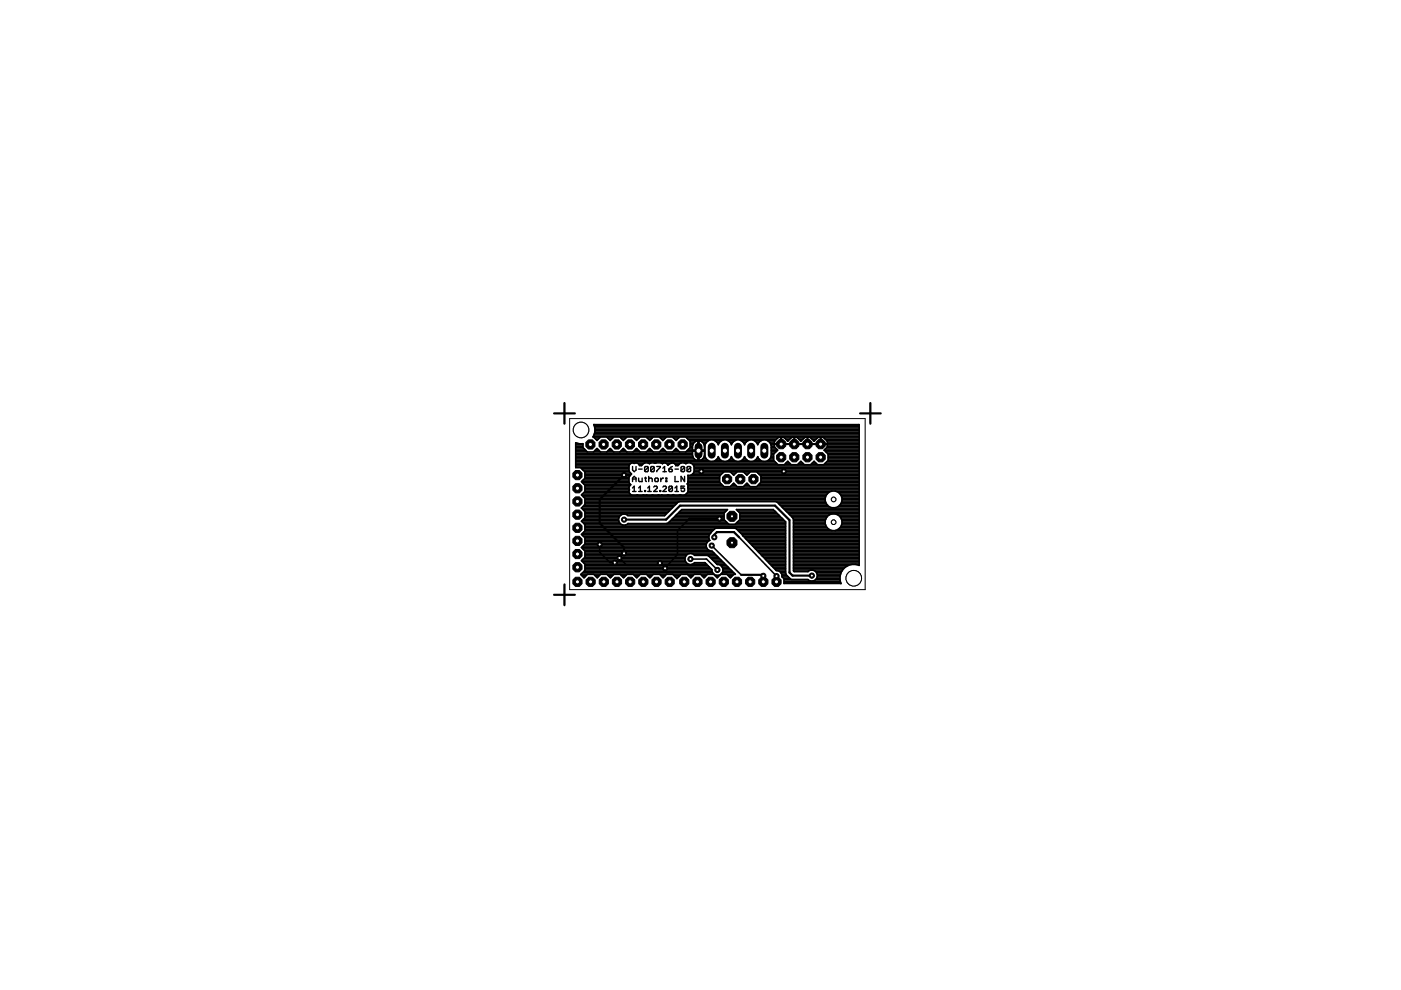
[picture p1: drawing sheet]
<svg xmlns="http://www.w3.org/2000/svg" width="297mm" height="210mm" viewBox="0 0 297 210" stroke-linecap="round" stroke-linejoin="round" font-family="sans-serif">
<g fill="none" stroke="#000" stroke-width=".3">
<path d="M134.1 98.9v.8l.4 .3 .4-.3v-.8M135.4 99.5h.7M137.4 99.1l-.2-.2h-.3l-.2 .2v.7M137.4 99.1v.7l-.2 .2h-.3l-.2-.2M137.4 99.1l-.7 .7M138.7 99.1l-.2-.2-.5 .2v.7M138.7 99.1v.7l-.2 .2-.5-.2M138.7 99.1l-.7 .7M139.3 98.9h.7l-.7 1.1M140.5 99.3l.4-.4v1.1M141.8 99.5h.6l.2 .3-.2 .2h-.4l-.2-.2zM142.6 98.9l-.8 .6"/>
<path d="M143.1 99.5h.7M145.1 99.1l-.2-.2-.5 .2v.7M145.1 99.1v.7l-.2 .2-.5-.2M145.1 99.1l-.7 .7M146.4 99.1l-.2-.2h-.3l-.2 .2v.7M146.4 99.1v.7l-.2 .2h-.3l-.2-.2M146.4 99.1l-.7 .7M134.1 102.1v-.7l.4-.4 .4 .4v.7M134.1 101.6h.8M134.1 103.5l.4-.4v1.1M134.1 104.2h.8M135.4 101.4v.5l.2 .2h.5v-.7"/>
<path d="M135.4 104.2h.7M135.4 103.5l.4-.4v1.1M136.7 104h.2v.2h-.2zM136.7 101.4h.4M136.9 101.2v.7l.2 .2M137.3 104.2h.8M137.3 103.5l.4-.4v1.1M137.5 101.6l.2-.2h.4l.2 .2v.5M137.5 101v1.1M138.6 103.3l.2-.2h.4l.2 .2v.2l-.8 .7h.8M139 101.4h.4l.2 .2v.3l-.2 .2h-.4l-.2-.2v-.3zM139.9 104h.2v.2h-.2z"/>
<path d="M140.1 101.4v.7M140.5 100h.8M140.5 103.3l.2-.2h.4l.2 .2v.2l-.8 .7h.8M140.7 101.4l-.6 .3M141.2 101.4h.2v.2h-.2zM141.2 101.9h.2v.2h-.2zM142.6 103.3l-.2-.2h-.4l-.2 .2v.7M142.6 103.3v.7l-.2 .2h-.4l-.2-.2M142.6 103.3l-.8 .7M143.1 101v1.1h.7M143.1 104.2h.7M143.1 103.5l.4-.4v1.1"/>
<path d="M145.1 101v1.1l-.7-1.1v1.1M145.1 103.1h-.7v.6l.4-.2 .3 .2v.3l-.2 .2h-.3l-.2-.2"/>
</g>
<g fill="none" stroke="#000" stroke-width=".34">
<path d="M122.1 93.9v5.2h1l.9 1v1.3l-.7 .7 .7 .8v1.3l-.7 .7 .7 .8v1.3l-.7 .7 .7 .8v1.3l-.7 .7 .7 .7v1.4l-.7 .7 .7 .7v1.4l-.7 .7M122.1 93.9h.1M122.1 99.1h11.2M122.1 98.8h11.2M122.1 98.5h11.4M122.1 98.2h11.8M122.1 97.9h42.2M122.1 97.6h25.6M122.1 97.3h25.1M122.1 97h24.9M122.1 96.7h24.8M122.1 96.4h24.7"/>
<path d="M122.1 96.1h24.7M122.1 95.8h2.4M122.1 95.5h2.1M122.1 95.2h1.8M122.1 94.9h1.5M122.1 94.6h1.5M122.1 94.3h1.5M122.1 94h.5M123.3 99.4h10M123.6 99.7h9.7M123.9 100h9.5M125.8 92.5h56.4"/>
<path d="M125.9 95.8h1.4M125.9 90a2.8 2.8 0 0 1-.2 2.6l.9 .8 .7-.8h1.3l.8 .8 .7-.8h1.3l.8 .8 .7-.8h1.3l.8 .8 .7-.8h1.3l.8 .8 .7-.8h1.3l.7 .8 .8-.8h1.3l.7 .8 .8-.8h1.3l.9 1v1.3l-.9 .9h-1.3l-.8-.7-.7 .7h-1.3l-.8-.7-.7 .7h-1.3l-.7-.7-.8 .7h-1.3l-.7-.7-.8 .7h-1.3l-.7-.7-.8 .7h-1.3l-.7-.7-.8 .7h-1.3l-.7-.7-.8 .7h-1.3l-.9-.9v-.8l-1.5-.2M125.9 90h.1M125.9 90h56.3v29.9M125.9 92.2h56.3M126 90.1h56.2M126 92.8h1.1M126 91.9h56.2M126 90.4h56.2M126.1 91.6h56.1M126.1 90.7h56.1M126.1 91.3h56.1"/>
<path d="M126.1 91h56.1M126.2 95.5h.8M126.3 93.1h.5M126.4 95.2h.3M128.7 95.8h1.4M128.8 92.8h1.1M128.9 95.5h.9M129.1 93.1h.5M129.2 95.2h.3M131.4 95.8h1.5M131.6 92.8h1.1M131.7 95.5h.9"/>
<path d="M131.9 93.1h.5M132 95.2h.3M133.5 98.5l-.2 1.3 .6 .7-.6 .7v1.1l.4 .5a.77 .77 0 0 0-.2 1 .74 .74 0 0 0 .5 1.2h10.4a1.23 1.23 0 0 0 1.4-.5M133.5 98.5a.7 .7 0 0 1 1-.2 .72 .72 0 0 1 1 .2M134.2 95.8h1.5M134.3 98.2h.3M134.4 92.8h1.1M134.5 95.5h.9M134.7 93.1h.5M134.8 95.2h.3M135.1 98.2h1.5M135.5 98.5l.1 .2h.4l.2-.2"/>
<path d="M135.5 98.5h.7M136.2 98.5l.5-.4 1 .2a1.19 1.19 0 0 1 1.2-.1l1.2-.1 .4 .2a.73 .73 0 0 1 1 .2M137 95.8h1.5M137.2 92.8h1.1M137.3 95.5h.9M137.5 98.2h.4M137.5 93.1h.5M137.6 95.2h.3M138.8 98.2h.2M139.8 95.8h1.5M140 92.8h1.1M140.1 95.5h.9"/>
<path d="M140.3 98.2h.4M140.3 93.1h.5M140.4 95.2h.3M141.2 98.2h1.1M141.5 98.5l.1 .1 .2-.2a1.04 1.04 0 0 1 1.4 0l.1 .3M141.5 98.5h.2M142.6 95.8h1.5M142.8 92.8h1.1M142.8 98.2h1.5M142.9 95.5h.9M143.1 93.1h.5M143.2 98.5h.7"/>
<path d="M143.2 95.2h.3M143.3 98.7h.5a1.3 1.3 0 0 1 1.6-.4l.3-.2a1.18 1.18 0 0 1 1.5 .8v1.1M143.3 98.7h.1M145.2 98.2h.4M145.4 95.8h1.4M145.6 92.8h19.3M145.7 95.5h2.3M145.9 93.1h18.7M146 95.2h.8M146.2 93.4h4M146.3 94.9h.5M146.3 94.6h.5"/>
<path d="M146.3 94.3h.6M146.3 94h.7M146.3 93.7h1M146.5 98.2h18.1M146.8 94.6a1.26 1.26 0 0 1 1.2-1.2v4.3a1.27 1.27 0 0 1-1.2-1.2v-.8h2.6l-.1 1.2-.7 .7M146.8 94.6v.8h2.6v-.8M146.9 98.5h18M147.1 98.8h35.1M147.2 100h35M147.2 100a1.07 1.07 0 0 1-1.3 .8v1.3M147.2 99.7h35M147.2 99.4h35"/>
<path d="M147.2 99.1h35M148 97.6h.2M148 97.3h.2M148 97h.2M148 96.7h.2M148 96.4h.2M148 96.1h.2M148 95.8h.2M148 95.2h.2M148 94.9h.2M148 94.6h.2M148 94.3h.2"/>
<path d="M148 94h.2M148 93.7h.2M148.2 95.5h1.2M148.5 97.6h1.6M148.9 93.7h.9M149 97.3h.8M149.2 94l-.4-.4-.6-.2v4.3l.4-.1M149.2 94l.2 .6M149.2 94h.4M149.2 97h.4M149.3 94.3h.2M149.4 96.7h.1"/>
<path d="M149.4 96.4h.1M149.4 96.1h.1M149.4 95.8h.1M149.4 95.2h.1M149.4 94.9h.1M149.4 94.6h.1M149.7 93.9a1.46 1.46 0 0 1 1.4-.7 1.46 1.46 0 0 1 1.2 1.1 1.43 1.43 0 0 1 1.4-1.1 1.43 1.43 0 0 1 1.4 1.1 1.45 1.45 0 0 1 1.4-1.1 1.45 1.45 0 0 1 1.4 1.1 1.45 1.45 0 0 1 1.4-1.1 1.45 1.45 0 0 1 1.4 1.1 1.47 1.47 0 0 1 1.4-1.1 1.47 1.47 0 0 1 1.4 1.2v2.3a1.48 1.48 0 0 1-1.4 1.2 1.48 1.48 0 0 1-1.4-1.1 1.46 1.46 0 0 1-1.4 1.1 1.46 1.46 0 0 1-1.4-1.1 1.46 1.46 0 0 1-1.4 1.1 1.46 1.46 0 0 1-1.4-1.1 1.44 1.44 0 0 1-1.4 1.1 1.44 1.44 0 0 1-1.4-1.1 1.48 1.48 0 0 1-1.5 1.1 1.48 1.48 0 0 1-1.4-1.2v-2.3zM151.6 93.4h1.4M151.7 97.6h1.1M151.9 93.7h.7M152 97.3h.5M152.2 94h.2"/>
<path d="M152.2 97h.2M154.3 93.4h1.5M154.5 97.6h1.1M154.7 93.7h.7M154.8 97.3h.5M155 94h.2M155 97h.2M157.1 93.4h1.5M157.3 97.6h1.1M157.5 93.7h.7M157.6 97.3h.5M157.8 94h.2"/>
<path d="M157.8 97h.1M159.9 93.4h1.5M160.1 97.6h1.1M160.3 93.7h.7M160.4 97.3h.5M160.5 94h.3M160.6 97h.1M162.7 93.4h1.6M162.9 97.6h1.1M163.1 93.7h1.1M163.2 97.3h.8M163.3 94h.9"/>
<path d="M163.4 97h.6M163.5 94.3h.7M163.5 96.7h.5M163.5 96.4h.5M163.5 96.1h.7M163.5 95.8h1M163.5 95.5h1.3M163.5 95.2h1.2M163.5 94.9h.9M163.5 94.6h.7M164 97.6v-1.3l.9-.9-.7-.7v-.5h1.4v-1.5h-.6l-.8 .9v.5h11.2v-.5l-.8-.9h-.5v1.5h1.3v.5l-.7 .7 .9 .9v1.3M164 97.6l1 .9h1.3l.7-.7 .7 .7h1.4l.7-.7 .7 .7h1.4l.7-.7 .7 .7h1.3l1-.9"/>
<path d="M165.6 94h.1M165.6 93.7h.1M165.6 93.4h.1M165.6 93.1h.1M165.6 92.8h.1M165.7 92.7h.5l.8 .9 .8-.9h.6v1.5h-2.7zM166.3 92.8h1.4M166.3 98.5h1.4M166.6 93.1h.8M166.6 98.2h.8M166.9 93.4h.2M166.9 97.9h.2"/>
<path d="M168.4 94h.1M168.4 93.7h.1M168.4 93.4h.1M168.4 93.1h.1M168.4 92.8h.1M168.5 92.7h.5l.8 .9 .8-.9h.6v1.5h-2.7zM169.1 92.8h1.4M169.1 98.5h1.4M169.4 93.1h.8M169.4 98.2h.8M169.7 93.4h.2M169.7 97.9h.2"/>
<path d="M171.2 94h.1M171.2 93.7h.1M171.2 93.4h.1M171.2 93.1h.1M171.2 92.8h.1M171.3 92.7h.5l.8 .9 .8-.9h.5v1.5h-2.6zM171.9 92.8h1.4M171.9 98.5h1.4M172.2 93.1h.8M172.2 98.2h.8M172.5 93.4h.2M172.5 97.9h.2"/>
<path d="M173.9 94h.2M173.9 93.7h.2M173.9 93.4h.2M173.9 93.1h.2M173.9 92.8h.2M174.7 92.8h7.5M174.7 98.5h7.5M174.8 95.5h7.4M175 95.2h7.2M175 93.1h7.2M175 98.2h7.2M175.1 95.8h7.1"/>
<path d="M175.3 94.9h6.9M175.3 93.4h6.9M175.3 97.9h6.9M175.4 96.1h6.8M175.4 94.6h6.8M175.4 94.3h6.8M175.4 94h6.8M175.4 93.7h6.8M175.6 97.6h6.6M175.6 97.3h6.6M175.6 97h6.6M175.6 96.7h6.6"/>
<path d="M175.6 96.4h6.6M123.3 116.1l.7 .7v1.3l-.7 .8 .7 .7M123.3 116.1h26.5M123.3 107.7h19.2M123.3 102.1h10M123.4 113.4h27M123.4 110.4h7.7M123.4 118.7h21.8M123.4 105.1h51.8M123.4 119h22M123.4 104.8h10.2M123.5 113.1h27.1"/>
<path d="M123.5 110.7h7.8M123.5 102.4h9.9M123.5 116.4h26.4M123.5 107.4h19.3M123.6 108h18.6M123.6 115.8h26.1M123.6 101.8h9.7M123.7 113.7h26.6M123.7 110.1h7.4M123.7 118.4h21.5M123.7 105.3h51.3M123.7 119.4h21.9"/>
<path d="M123.7 104.5h9.7M123.8 111h7.7M123.8 112.8h27M123.8 102.7h9.8M123.9 116.7h26.4M123.9 107.1h19.2M123.9 115.5h25.8M123.9 108.3h18M123.9 101.5h9.4M124 114h26.3M124 109.8h7.2M124 118.2h21.3"/>
<path d="M124 105.6h51M124 114.6h26.5a1.17 1.17 0 0 0-.8 1.3 1.17 1.17 0 0 0 1.3 .9l4.9 5h-3.1a1.17 1.17 0 0 0 .4-1.4 1.17 1.17 0 0 0-1.2-.7l-1.8-1.8-.3-.1h-2.6a1.16 1.16 0 0 0-1.6-.3M124 119.6v1.3l-.9 .9 .7 .7 .8-.7M124 119.7h22M124 108.9h17.3M124 112.5h27.1M124 120h26.1M124 117.9h21.4M124 117.6h21.7M124 117.3h27.4M124 117h27.1M124 115.2h25.8"/>
<path d="M124 114.9h26.1M124 114.3h26.3M124 112.2h27.4M124 111.9h42.6M124 111.6h42.6M124 111.3h8M124 109.5h7.3M124 109.2h7.6M124 108.6h17.6M124 106.8h19.4M124 106.5h19.7M124 106.2h51"/>
<path d="M124 105.9h51M124 104.2h9.3M124 103.9h9.4M124 103.5h9.3M124 103.3h9.4M124 103h9.5M124 101.2h9.4M124 100.9h9.5M124 100.6h9.8M124 100.3h9.7M127.1 115.4v1.7l2.2 2.2h1M131.1 110.4a1.17 1.17 0 0 0 2 .6h21.2"/>
<path d="M131.3 118.3l1.6 1.5h6.1l.9-.4M131.3 109.5a1.14 1.14 0 0 1 1.8-.2h7.8l2.8-2.8 .3-.1h20.5l.3 .1 3.3 3.3M131.3 109.5l-.2 .9M132.6 111.3h34M133 109.2h8M141.4 111l.3-.1 2.8-2.9h9.7l-.7 .8v1.4l1 .9h1.4l1-.9v-1.4l-.8-.8h7.9l2.6 2.6v11l.1 .3 1.2 1h3.4l.6 .3M141.9 110.7h12.2M142.2 110.4h11.6M142.5 110.1h11M142.8 109.8h10.7M143.1 109.5h10.4M143.4 109.2h10.1"/>
<path d="M143.7 108.9h9.8M144 108.6h9.7M144.3 108.3h9.7M145.4 117.9a1.17 1.17 0 0 0 .3 1.5 1.17 1.17 0 0 0 1.6-.1h2.2l1.4 1.5a1.18 1.18 0 0 0 1 1.2M145.5 104.8h29.9M145.7 102.6l.1 .1M145.7 102.6h.1M145.7 117.5l-.3 .4M145.8 102.7l.1 .2M145.8 104.5h29.9M145.8 102.7h7.2M145.9 102.3l-.2 .3"/>
<path d="M145.9 102.4h6.8M145.9 103.3l-.1 1.2M145.9 102.9v.4M145.9 104.2h30.4M145.9 103.9h36.3M145.9 103.5h36.3M145.9 103.3h36.3M145.9 103h7.4M145.9 101.8h6.7M145.9 101.5h6.7M145.9 101.2h6.7M145.9 100.9h6.7"/>
<path d="M145.9 102.1v.2M145.9 102.1h6.7M146.1 110.1l-2.5 2.4v5l-2.6 3M146.4 118.5h3.4l2.3 2.3M146.7 119.7h3.1M146.7 100.6h6.2M147 100.3h6.2M147.1 117.6h4.6M147.2 119.4h2.3M150.2 117.9h1.8M150.3 113.7l.4-.8 1.1-.9h4l.3 .1 8.5 8.9a1.11 1.11 0 0 1 1.2 1.3l.4 .4v1h12.1M150.3 113.7l.2 .9"/>
<path d="M150.5 118.2h1.8M150.8 118.4h1.8M150.9 115.7l6.2 6.2M151.1 118.7h1.8M151.4 119h1.8M151.7 119.4h1.8M152 119.7h1.8M152.6 100.9l.9-.9h1.3l.8 .8 .7-.8h1.3l.7 .8 .8-.8h1.3l.9 .9v1.4l-.9 .9h-1.3l-.8-.8-.7 .8h-1.3l-.7-.8-.8 .8h-1.3l-.9-.9zM152.9 120h1.2M155 103h1.1M155.1 100.3h.9M155.3 102.7h.5"/>
<path d="M155.4 100.6h.3M156 111h10.6M156.2 112.2h10.4M156.3 110.7h10.3M156.4 108.3h7.9M156.5 112.5h10.1M156.6 110.4h9.7M156.7 108.6h7.8M156.7 113.9l7.9 8.3M156.8 112.8h9.8M156.9 108.9h7.9M156.9 110.1h9.1"/>
<path d="M156.9 109.8h8.8M156.9 109.5h8.5M156.9 109.2h8.2M157.1 113.1h9.5M157.4 113.4h9.2M157.6 113.7h9M157.8 103h1.1M157.9 100.3h.9M157.9 114h8.7M158.1 102.7h.5M158.2 114.3h8.4M158.2 100.6h.3"/>
<path d="M158.5 114.6h8.1M158.7 114.9h7.9M159 115.2h7.6M159.3 115.5h7.3M159.6 115.8h7M159.9 116.1h6.7M160.2 116.4h6.4M160.4 116.7h6.2M160.6 103h21.6M160.7 100.3h21.5M160.7 117h5.9M160.9 102.7h21.3"/>
<path d="M161 100.6h21.2M161 117.3h5.6M161.2 102.4h21M161.3 100.9h20.9M161.3 117.6h5.3M161.3 102.1h20.9M161.3 101.8h20.9M161.3 101.5h20.9M161.3 101.2h20.9M161.6 117.9h5M161.9 118.2h4.7M162.2 118.4h4.4"/>
<path d="M162.5 118.7h4.1M162.7 119h3.9M163 119.4h3.6M163.3 119.7h3.3M163.6 120h3M164.8 106.5h10.3M165.1 106.8h10.1M165.4 107.1h10.1M165.7 107.4h10.1M166 107.7h16.2M166.3 108h15.9M166.6 108.3h15.6"/>
<path d="M166.9 108.6h15.3M167.2 108.9h15M167.5 109.2h8.2M167.8 109.5h7.6M168.1 109.8l.1 .3M168.1 109.8h7.1M168.2 119.7h14M168.2 114.6h14M168.2 111h6.8M168.2 110.1v10.9l.2 .2h2.9a1.18 1.18 0 0 1 1.9 .3 1.18 1.18 0 0 1-.9 1.7M168.2 112.5h14M168.2 120h11.5"/>
<path d="M168.2 119.4h14M168.2 119h14M168.2 118.7h14M168.2 118.4h14M168.2 118.2h14M168.2 117.9h14M168.2 117.6h14M168.2 117.3h14M168.2 117h14M168.2 116.7h14M168.2 116.4h14M168.2 116.1h14"/>
<path d="M168.2 115.8h14M168.2 115.5h14M168.2 115.2h14M168.2 114.9h14M168.2 114.3h14M168.2 114h14M168.2 113.7h14M168.2 113.4h14M168.2 113.1h14M168.2 112.8h14M168.2 112.2h7.5M168.2 111.9h7.2"/>
<path d="M168.2 111.6h7M168.2 111.3h6.8M168.2 110.7h6.8M168.2 110.4h6.8M168.2 110.1h6.9M175 106.2a1.81 1.81 0 0 1 1.7-2.1 1.81 1.81 0 0 1 1.8 2.1M175 106.2a1.81 1.81 0 0 0 1.7 1.5 1.81 1.81 0 0 0 1.8-1.5M175.7 109.2a1.81 1.81 0 0 0 0 3M175.7 112.2l.7 .3M176.4 108.9l-.7 .3M177.1 108.9l.6 .3M177.2 104.2h5"/>
<path d="M177.7 107.4h4.5M177.7 109.2a1.8 1.8 0 0 1 .8 1.9 1.8 1.8 0 0 1-1.4 1.4M177.7 109.2h4.5M177.8 112.2h4.4M177.8 104.5h4.4M178 107.1h4.2M178 109.5h4.2M178.1 111.9h4.1M178.1 104.8h4.1M178.3 106.8h3.9M178.3 111.6h3.9M178.3 109.8h3.9"/>
<path d="M178.3 105.1h3.9M178.4 106.5h3.8M178.4 111.3h3.8M178.4 110.1h3.8M178.4 105.3h3.8M178.5 111h3.7M178.5 110.7h3.7M178.5 110.4h3.7M178.5 106.2h3.7M178.5 105.9h3.7M178.5 105.6h3.7M180.6 119.7a2.99 2.99 0 0 0-2.3 1.8"/>
<path d="M181.4 119.7l.8 .2M182.2 119.9h.1M123.2 121.7h28.2M123.4 122h.9M123.5 121.4h27.6M123.7 122.3h.3M123.8 121.1h27.2M124 120.8h26.9M124 120.5h26.7M124 120.2h26.4M125.9 121.8l.7 .7 .8-.7M126.2 122h.9"/>
<path d="M126.4 122.3h.4M128.7 121.8l.7 .7 .8-.7M128.9 122h1M129.2 122.3h.4M131.5 121.8l.7 .7 .7-.7M131.7 122h1M132 122.3h.4M134.3 121.8l.7 .7 .7-.7M134.5 122h1M134.8 122.3h.4M137.1 121.8l.7 .7 .7-.7M137.3 122h1"/>
<path d="M137.6 122.3h.4M139.8 121.8l.8 .7 .7-.7M140.1 122h1M140.4 122.3h.4M142.6 121.8l.9 .9 .9-.9M142.9 122h1.3M143.2 122.3h.7M143.5 122.6h.1M145.7 121.8l.8 .7 .7-.7M146 122h1M146.3 122.3h.4M148.5 121.8l.8 .7 .7-.7"/>
<path d="M148.8 122h1M149.1 122.3h.4M151.3 121.8l.8 .7 .6-.7-.4 .2M151.6 122h.9M151.9 122.3h.4M153.1 121.4h2.5M153.1 120.2h1.3M153.2 121.1h2.1M153.2 120.5h1.5M153.3 120.8h1.7M154.1 121.8l.8 .7 .7-.7M154.4 122h.9"/>
<path d="M154.7 122.3h.3M163.9 120.2h2.7M164.2 120.5h2.4M164.5 120.8h2.1M165.2 121.1h1.4M165.6 121.4h1M165.7 121.7h.9M165.8 122h1.1M165.8 122.3h1.4M166.1 122.6h1.3M166.2 123.2h12M166.2 123.5h12"/>
<path d="M166.2 122.9h5.1M168.2 120.8h10.4M168.2 120.5h10.7M168.2 120.2h11M168.3 121.1h3.1M172.9 121.1h5.6M172.9 122.9h5.2M173.1 121.4h5.2M173.1 122.6h5M173.2 121.7h5M173.2 122.3h4.9M173.3 122h4.8"/>
<path d="M178.3 121.5l-.2 .7 .2 1.5M178.3 123.7h.1"/>
</g>
<path d="M132.3 100.7l-5.2 5.2v5l5.2 5.2v1.2M132.3 110.2h8.9l3-3h20.1l3.1 3.1v11.1l.6 .6h4.1M151.4 113.9v-.5l.6-.6h3.6l1.1 1.1M152.5 110l-6.4 .1M157.1 121.9h4.5l.2 .2" fill="none" stroke="#000" stroke-width=".47"/>
<circle cx="155.2" cy="115.1" r="1.15" fill="#000" stroke="#000" stroke-width=".21"/>
<circle cx="155.2" cy="115.1" r=".34" fill="#fff" stroke="#000" stroke-width=".21"/>
<circle cx="155.2" cy="109.5" r="1.15" fill="#000" stroke="#000" stroke-width=".21"/>
<circle cx="155.2" cy="109.5" r=".34" fill="#fff" stroke="#000" stroke-width=".21"/>
<circle cx="122.4" cy="120.3" r="1.05" fill="#000" stroke="#000" stroke-width=".21"/>
<circle cx="122.4" cy="120.3" r=".44" fill="#fff" stroke="#000" stroke-width=".21"/>
<circle cx="122.4" cy="117.5" r="1.05" fill="#000" stroke="#000" stroke-width=".21"/>
<circle cx="122.4" cy="117.5" r=".44" fill="#fff" stroke="#000" stroke-width=".21"/>
<circle cx="122.4" cy="114.7" r="1.05" fill="#000" stroke="#000" stroke-width=".21"/>
<circle cx="122.4" cy="114.7" r=".44" fill="#fff" stroke="#000" stroke-width=".21"/>
<circle cx="122.4" cy="111.9" r="1.05" fill="#000" stroke="#000" stroke-width=".21"/>
<circle cx="122.4" cy="111.9" r=".44" fill="#fff" stroke="#000" stroke-width=".21"/>
<circle cx="122.4" cy="109.1" r="1.05" fill="#000" stroke="#000" stroke-width=".21"/>
<circle cx="122.4" cy="109.1" r=".44" fill="#fff" stroke="#000" stroke-width=".21"/>
<circle cx="122.4" cy="106.3" r="1.05" fill="#000" stroke="#000" stroke-width=".21"/>
<circle cx="122.4" cy="106.3" r=".44" fill="#fff" stroke="#000" stroke-width=".21"/>
<circle cx="122.4" cy="103.5" r="1.05" fill="#000" stroke="#000" stroke-width=".21"/>
<circle cx="122.4" cy="103.5" r=".44" fill="#fff" stroke="#000" stroke-width=".21"/>
<circle cx="122.4" cy="100.7" r="1.05" fill="#000" stroke="#000" stroke-width=".21"/>
<circle cx="122.4" cy="100.7" r=".44" fill="#fff" stroke="#000" stroke-width=".21"/>
<circle cx="144.7" cy="94.2" r="1.05" fill="#000" stroke="#000" stroke-width=".21"/>
<circle cx="144.7" cy="94.2" r=".44" fill="#fff" stroke="#000" stroke-width=".21"/>
<circle cx="141.9" cy="94.2" r="1.05" fill="#000" stroke="#000" stroke-width=".21"/>
<circle cx="141.9" cy="94.2" r=".44" fill="#fff" stroke="#000" stroke-width=".21"/>
<circle cx="139.1" cy="94.2" r="1.05" fill="#000" stroke="#000" stroke-width=".21"/>
<circle cx="139.1" cy="94.2" r=".44" fill="#fff" stroke="#000" stroke-width=".21"/>
<circle cx="136.4" cy="94.2" r="1.05" fill="#000" stroke="#000" stroke-width=".21"/>
<circle cx="136.4" cy="94.2" r=".44" fill="#fff" stroke="#000" stroke-width=".21"/>
<circle cx="133.6" cy="94.2" r="1.05" fill="#000" stroke="#000" stroke-width=".21"/>
<circle cx="133.6" cy="94.2" r=".44" fill="#fff" stroke="#000" stroke-width=".21"/>
<circle cx="130.8" cy="94.2" r="1.05" fill="#000" stroke="#000" stroke-width=".21"/>
<circle cx="130.8" cy="94.2" r=".44" fill="#fff" stroke="#000" stroke-width=".21"/>
<circle cx="128" cy="94.2" r="1.05" fill="#000" stroke="#000" stroke-width=".21"/>
<circle cx="128" cy="94.2" r=".44" fill="#fff" stroke="#000" stroke-width=".21"/>
<circle cx="125.2" cy="94.2" r="1.05" fill="#000" stroke="#000" stroke-width=".21"/>
<circle cx="125.2" cy="94.2" r=".44" fill="#fff" stroke="#000" stroke-width=".21"/>
<circle cx="142" cy="123.4" r="1.05" fill="#000" stroke="#000" stroke-width=".21"/>
<circle cx="142" cy="123.4" r=".44" fill="#fff" stroke="#000" stroke-width=".21"/>
<circle cx="139.2" cy="123.4" r="1.05" fill="#000" stroke="#000" stroke-width=".21"/>
<circle cx="139.2" cy="123.4" r=".44" fill="#fff" stroke="#000" stroke-width=".21"/>
<circle cx="136.4" cy="123.4" r="1.05" fill="#000" stroke="#000" stroke-width=".21"/>
<circle cx="136.4" cy="123.4" r=".44" fill="#fff" stroke="#000" stroke-width=".21"/>
<circle cx="133.6" cy="123.4" r="1.05" fill="#000" stroke="#000" stroke-width=".21"/>
<circle cx="133.6" cy="123.4" r=".44" fill="#fff" stroke="#000" stroke-width=".21"/>
<circle cx="130.8" cy="123.4" r="1.05" fill="#000" stroke="#000" stroke-width=".21"/>
<circle cx="130.8" cy="123.4" r=".44" fill="#fff" stroke="#000" stroke-width=".21"/>
<circle cx="128" cy="123.4" r="1.05" fill="#000" stroke="#000" stroke-width=".21"/>
<circle cx="128" cy="123.4" r=".44" fill="#fff" stroke="#000" stroke-width=".21"/>
<circle cx="125.2" cy="123.4" r="1.05" fill="#000" stroke="#000" stroke-width=".21"/>
<circle cx="125.2" cy="123.4" r=".44" fill="#fff" stroke="#000" stroke-width=".21"/>
<circle cx="122.4" cy="123.4" r="1.05" fill="#000" stroke="#000" stroke-width=".21"/>
<circle cx="122.4" cy="123.4" r=".44" fill="#fff" stroke="#000" stroke-width=".21"/>
<circle cx="164.6" cy="123.4" r="1.05" fill="#000" stroke="#000" stroke-width=".21"/>
<circle cx="164.6" cy="123.4" r=".44" fill="#fff" stroke="#000" stroke-width=".21"/>
<circle cx="161.8" cy="123.4" r="1.05" fill="#000" stroke="#000" stroke-width=".21"/>
<circle cx="161.8" cy="123.4" r=".44" fill="#fff" stroke="#000" stroke-width=".21"/>
<circle cx="159" cy="123.4" r="1.05" fill="#000" stroke="#000" stroke-width=".21"/>
<circle cx="159" cy="123.4" r=".44" fill="#fff" stroke="#000" stroke-width=".21"/>
<circle cx="156.3" cy="123.4" r="1.05" fill="#000" stroke="#000" stroke-width=".21"/>
<circle cx="156.3" cy="123.4" r=".44" fill="#fff" stroke="#000" stroke-width=".21"/>
<circle cx="153.5" cy="123.4" r="1.05" fill="#000" stroke="#000" stroke-width=".21"/>
<circle cx="153.5" cy="123.4" r=".44" fill="#fff" stroke="#000" stroke-width=".21"/>
<circle cx="150.7" cy="123.4" r="1.05" fill="#000" stroke="#000" stroke-width=".21"/>
<circle cx="150.7" cy="123.4" r=".44" fill="#fff" stroke="#000" stroke-width=".21"/>
<circle cx="147.9" cy="123.4" r="1.05" fill="#000" stroke="#000" stroke-width=".21"/>
<circle cx="147.9" cy="123.4" r=".44" fill="#fff" stroke="#000" stroke-width=".21"/>
<circle cx="145.1" cy="123.4" r="1.05" fill="#000" stroke="#000" stroke-width=".21"/>
<circle cx="145.1" cy="123.4" r=".44" fill="#fff" stroke="#000" stroke-width=".21"/>
<circle cx="174" cy="96.9" r="1.05" fill="#000" stroke="#000" stroke-width=".21"/>
<circle cx="174" cy="96.9" r=".44" fill="#fff" stroke="#000" stroke-width=".21"/>
<circle cx="171.2" cy="96.9" r="1.05" fill="#000" stroke="#000" stroke-width=".21"/>
<circle cx="171.2" cy="96.9" r=".44" fill="#fff" stroke="#000" stroke-width=".21"/>
<circle cx="168.4" cy="96.9" r="1.05" fill="#000" stroke="#000" stroke-width=".21"/>
<circle cx="168.4" cy="96.9" r=".44" fill="#fff" stroke="#000" stroke-width=".21"/>
<circle cx="165.6" cy="96.9" r="1.05" fill="#000" stroke="#000" stroke-width=".21"/>
<circle cx="165.6" cy="96.9" r=".44" fill="#fff" stroke="#000" stroke-width=".21"/>
<circle cx="174" cy="94.2" r="1.05" fill="#000" stroke="#000" stroke-width=".21"/>
<circle cx="174" cy="94.2" r=".44" fill="#fff" stroke="#000" stroke-width=".21"/>
<circle cx="171.2" cy="94.2" r="1.05" fill="#000" stroke="#000" stroke-width=".21"/>
<circle cx="171.2" cy="94.2" r=".44" fill="#fff" stroke="#000" stroke-width=".21"/>
<circle cx="168.4" cy="94.2" r="1.05" fill="#000" stroke="#000" stroke-width=".21"/>
<circle cx="168.4" cy="94.2" r=".44" fill="#fff" stroke="#000" stroke-width=".21"/>
<circle cx="165.6" cy="94.2" r="1.05" fill="#000" stroke="#000" stroke-width=".21"/>
<circle cx="165.6" cy="94.2" r=".44" fill="#fff" stroke="#000" stroke-width=".21"/>
<path d="M148.1 94.7v1.7" fill="none" stroke="#000" stroke-width="1.7"/>
<circle cx="148.1" cy="95.5" r=".55" fill="#fff" stroke="#000" stroke-width=".21"/>
<path d="M150.9 94.7v1.7" fill="none" stroke="#000" stroke-width="1.7"/>
<circle cx="150.9" cy="95.5" r=".55" fill="#fff" stroke="#000" stroke-width=".21"/>
<path d="M153.7 94.7v1.7" fill="none" stroke="#000" stroke-width="1.7"/>
<circle cx="153.7" cy="95.5" r=".55" fill="#fff" stroke="#000" stroke-width=".21"/>
<path d="M156.5 94.7v1.7" fill="none" stroke="#000" stroke-width="1.7"/>
<circle cx="156.5" cy="95.5" r=".55" fill="#fff" stroke="#000" stroke-width=".21"/>
<path d="M159.3 94.7v1.7" fill="none" stroke="#000" stroke-width="1.7"/>
<circle cx="159.3" cy="95.5" r=".55" fill="#fff" stroke="#000" stroke-width=".21"/>
<path d="M162.1 94.7v1.7" fill="none" stroke="#000" stroke-width="1.7"/>
<circle cx="162.1" cy="95.5" r=".55" fill="#fff" stroke="#000" stroke-width=".21"/>
<circle cx="154.2" cy="101.6" r="1.05" fill="#000" stroke="#000" stroke-width=".21"/>
<circle cx="154.2" cy="101.6" r=".44" fill="#fff" stroke="#000" stroke-width=".21"/>
<circle cx="157" cy="101.6" r="1.05" fill="#000" stroke="#000" stroke-width=".21"/>
<circle cx="157" cy="101.6" r=".44" fill="#fff" stroke="#000" stroke-width=".21"/>
<circle cx="159.7" cy="101.6" r="1.05" fill="#000" stroke="#000" stroke-width=".21"/>
<circle cx="159.7" cy="101.6" r=".44" fill="#fff" stroke="#000" stroke-width=".21"/>
<circle cx="127.1" cy="115.4" r=".55" fill="#000" stroke="#000" stroke-width=".21"/>
<circle cx="127.1" cy="115.4" r=".34" fill="#fff" stroke="#000" stroke-width=".21"/>
<circle cx="139.9" cy="119.4" r=".55" fill="#000" stroke="#000" stroke-width=".21"/>
<circle cx="139.9" cy="119.4" r=".34" fill="#fff" stroke="#000" stroke-width=".21"/>
<circle cx="152.5" cy="110" r=".55" fill="#000" stroke="#000" stroke-width=".21"/>
<circle cx="152.5" cy="110" r=".34" fill="#fff" stroke="#000" stroke-width=".21"/>
<circle cx="141" cy="120.5" r=".55" fill="#000" stroke="#000" stroke-width=".21"/>
<circle cx="141" cy="120.5" r=".34" fill="#fff" stroke="#000" stroke-width=".21"/>
<circle cx="132.3" cy="100.7" r=".55" fill="#000" stroke="#000" stroke-width=".21"/>
<circle cx="132.3" cy="100.7" r=".34" fill="#fff" stroke="#000" stroke-width=".21"/>
<circle cx="132.3" cy="117.3" r=".55" fill="#000" stroke="#000" stroke-width=".21"/>
<circle cx="132.3" cy="117.3" r=".34" fill="#fff" stroke="#000" stroke-width=".21"/>
<circle cx="131.3" cy="118.3" r=".55" fill="#000" stroke="#000" stroke-width=".21"/>
<circle cx="131.3" cy="118.3" r=".34" fill="#fff" stroke="#000" stroke-width=".21"/>
<circle cx="130.3" cy="119.3" r=".55" fill="#000" stroke="#000" stroke-width=".21"/>
<circle cx="130.3" cy="119.3" r=".34" fill="#fff" stroke="#000" stroke-width=".21"/>
<circle cx="148.7" cy="99.9" r=".55" fill="#000" stroke="#000" stroke-width=".21"/>
<circle cx="148.7" cy="99.9" r=".34" fill="#fff" stroke="#000" stroke-width=".21"/>
<circle cx="166.2" cy="99.9" r=".55" fill="#000" stroke="#000" stroke-width=".21"/>
<circle cx="166.2" cy="99.9" r=".34" fill="#fff" stroke="#000" stroke-width=".21"/>
<circle cx="151.4" cy="113.9" r=".55" fill="#000" stroke="#000" stroke-width=".21"/>
<circle cx="151.4" cy="113.9" r=".34" fill="#fff" stroke="#000" stroke-width=".21"/>
<circle cx="164.6" cy="122.2" r=".55" fill="#000" stroke="#000" stroke-width=".21"/>
<circle cx="164.6" cy="122.2" r=".34" fill="#fff" stroke="#000" stroke-width=".21"/>
<circle cx="150.9" cy="115.7" r=".55" fill="#000" stroke="#000" stroke-width=".21"/>
<circle cx="150.9" cy="115.7" r=".34" fill="#fff" stroke="#000" stroke-width=".21"/>
<circle cx="161.8" cy="122.1" r=".55" fill="#000" stroke="#000" stroke-width=".21"/>
<circle cx="161.8" cy="122.1" r=".34" fill="#fff" stroke="#000" stroke-width=".21"/>
<circle cx="146.4" cy="118.5" r=".55" fill="#000" stroke="#000" stroke-width=".21"/>
<circle cx="146.4" cy="118.5" r=".34" fill="#fff" stroke="#000" stroke-width=".21"/>
<circle cx="152.1" cy="120.8" r=".55" fill="#000" stroke="#000" stroke-width=".21"/>
<circle cx="152.1" cy="120.8" r=".34" fill="#fff" stroke="#000" stroke-width=".21"/>
<circle cx="172.1" cy="122" r=".55" fill="#000" stroke="#000" stroke-width=".21"/>
<circle cx="172.1" cy="122" r=".34" fill="#fff" stroke="#000" stroke-width=".21"/>
<circle cx="132.3" cy="110.2" r=".55" fill="#000" stroke="#000" stroke-width=".21"/>
<circle cx="132.3" cy="110.2" r=".34" fill="#fff" stroke="#000" stroke-width=".21"/>
<g fill="none" stroke="#000" stroke-width=".21">
<path d="M120.8 88.8h62.6v36.2h-62.6z"/>
<circle cx="123.2" cy="91.2" r="1.65"/>
</g>
<circle cx="123.2" cy="91.2" r="1.65" fill="#fff" stroke="#000" stroke-width=".21"/>
<circle cx="181" cy="122.6" r="1.65" fill="none" stroke="#000" stroke-width=".21"/>
<circle cx="181" cy="122.6" r="1.65" fill="#fff" stroke="#000" stroke-width=".21"/>
<path d="M117.5 87.7h4.4M119.7 85.4v4.4M182.4 87.7h4.3M184.5 85.4v4.4M117.5 126.1h4.4M119.7 123.9v4.4" fill="none" stroke="#000" stroke-width=".47"/>
<circle cx="176.7" cy="105.9" r=".49" fill="none" stroke="#000" stroke-width=".21"/>
<circle cx="176.7" cy="105.9" r=".49" fill="#fff" stroke="#000" stroke-width=".21"/>
<circle cx="176.7" cy="110.7" r=".49" fill="none" stroke="#000" stroke-width=".21"/>
<circle cx="176.7" cy="110.7" r=".49" fill="#fff" stroke="#000" stroke-width=".21"/>
</svg>
